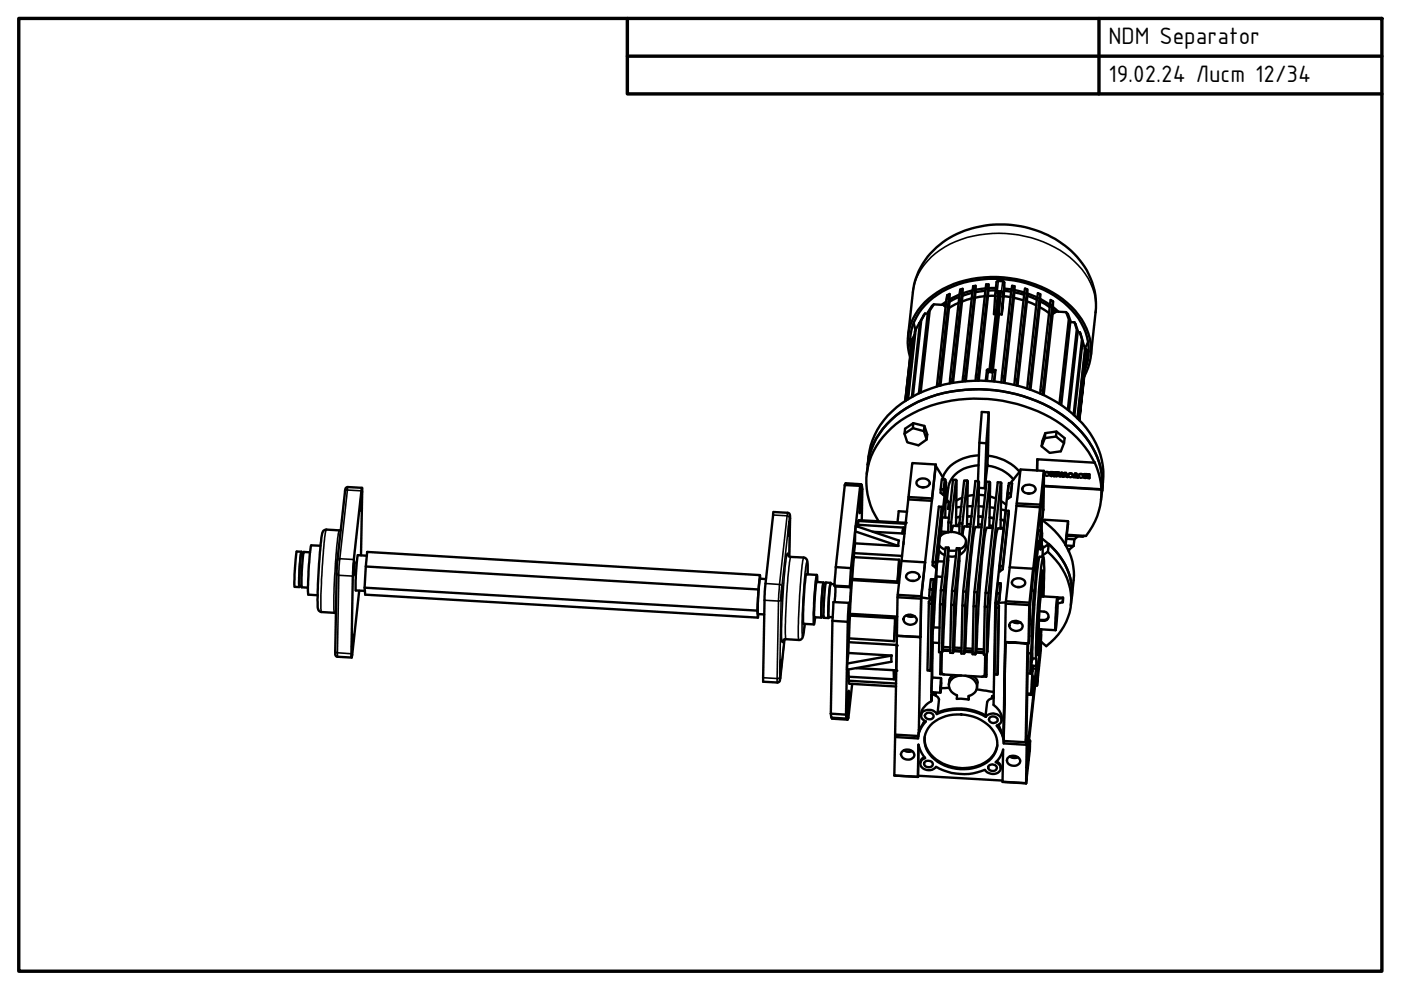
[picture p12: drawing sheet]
<svg xmlns="http://www.w3.org/2000/svg" width="297mm" height="210mm" viewBox="0 0 297 210" stroke-linecap="round" stroke-linejoin="round" font-family="sans-serif">
<defs><g id="words">
<g font-size="5.4">
<text x="235" y="9.4">NDM Separator</text>
<text x="235" y="17.4">19.02.24 Лист 12/34</text>
</g>
</g></defs>
<!-- layer: Visible (ISO) -->
<g fill="none" stroke="#000" stroke-width=".51">
<path d="M192.5 71.2l1-9.3a16.2 16.2 0 0 1 11.8-13.2 22.2 22.2 0 0 1 23.6 6.5 14.9 14.9 0 0 1 3.4 11l-1 9.3M193 75.7a11.7 11.7 0 0 1 4.9-13.1 23.1 23.1 0 0 1 19-3.1 20 20 0 0 1 13 9.2 11.3 11.3 0 0 1 0 11.2M193.1 74.2l.2-2.1 .2-.2-1.6 13.1M193.1 74.2v.2M193.1 74.1a12.2 12.2 0 0 1 6.7-12.3 23.9 23.9 0 0 1 26.6 3.1 12 12 0 0 1 3.6 13.5M193.1 74.6l-1.2 10.4M193.1 74.2v.6M193.7 68.4l.4 1.5M193.9 71l-.4 .9-1.5 13.1M194.1 69.8l-.1 .4-1.6 14.5M195 68.5h-.1l-.8 1.4-1.6 14.7M196.1 66.5l-1 1.8-1.8 15.9"/>
<path d="M196.7 66.5h-.6l-.8 1.4-1.8 16.1M198 64.5l-.9 1.4-1.9 17.3M200.1 64.7l.4 .4M200.6 64.4l-.5 .3-2.1-.2-.4 .4-.9 1.3-1.9 17.2M200.6 63.9l-.9 .7M201.2 65.3l-1.8 16.5M201.3 64v-1.7l-.5 .3-.1 .8-2.1 18.5M201.3 64l-.1 1.3M201.3 62.3l-2.2 19.5M203.2 64.2l-2 1.1M203.4 63l-2.1 1M203.4 62.5l-2.1 1"/>
<path d="M204 62.7l.1-1.5-.5 .2-.1 .9-2.1 19M204 62.7l-1.9 18.5M204.1 61.2l-2.3 20M206 63.3l-2 .6M206.2 62.1l-2.2 .6M206.2 61.6l-2.1 .6M206.8 61.9v-1.3l-.5 .1-.1 .9-2.1 19.3M206.8 61.9l-2 18.9M206.8 60.6l-2.2 20.2M208.8 62.8l-2.1 .3M208.9 61.7l-2.1 .2M209 61.1l-2.2 .3"/>
<path d="M209.3 78.5l.2 .5M209.3 78.5l-.3 2.2M209.5 62.8l-2 17.9M209.5 61.6l.1-1.3h-.5l-2.3 20.4M209.5 61.6v1.2M209.6 60.3l-2.3 20.4M209.8 78.4l-.5 .1M210.4 79l.7-.5-.3 2.4M210.5 78.4l-.2 .1v.3M210.5 78.4l.6 .1M211 62.7l-1.5 .1M211.1 61.6h-1.6"/>
<path d="M211.2 61.1h-1.6M211.5 61.7l-.5 1-.3 3.9h.4M211.6 61.9l.5 .1-1.8 16.8h-.5zM212.1 62l-.3 4.6M212.4 66.7l-.6-.1-1.3 11.8M212.8 62.8l1.5 .2M212.9 61.7v-1.9l-.3-.2h-1.1l-.2 .2-.3 2.8M212.9 61.7l-.5 5 .2-4.2-.3-.8M212.9 61.7l1.5 .2M212.9 61.2l1.6 .2M215 63.1l2 .6M215.1 62l2 .5"/>
<path d="M215.1 61.5l2.1 .5M215.1 62v-1.3l-.5-.1-2.3 20.5M215.1 62l-2.1 19.2M215.1 60.7l-2.3 20.5M217.7 63.9l2 .8M217.8 62.7l2 .9M217.8 62.2l2.1 .8M217.8 62.7v-1.3l-.5-.2-2.2 20.4M217.8 62.7l-2.1 19.1M217.8 61.4l-2.2 20.3M220.4 65.1l2 1.3M220.5 63.9l2 1.2"/>
<path d="M220.5 63.3l2.1 1.3M220.5 63.9l.1-1.5-.6-.2-2.2 20.2M220.5 63.9l-2 18.7M220.6 62.4l-2.3 20.2M223.2 66.6l-1.9 17.1M223.2 65.1l1.2 1M223.2 65.6v1l.7-.5M223.3 63.9l-2.2 19.8M226 66.2l.6 1.5-2 17.9M226.9 68.3h.9M227.8 68.3l.5 1.5-1.9 17.1M227.8 68.3l.7 1.9-1.8 16.9"/>
<path d="M228.5 70.5h.5l.4 1.4-1.8 16M229 70.5l.5 1.8-1.7 15.8M229.5 72.6l.5 1.5-1.6 14.6M230 74h.3l.2 .3-.3 2.8M230 74l-1.5 14.7M230.2 76.8l-.4 .4M230.2 77l-.1 .5M230.3 76.3l-.5 .5M230.7 72.5l-.7 1.4M184 98.6a16.7 16.7 0 0 1 9.3-12.7 31.5 31.5 0 0 1 34 3.7 17.2 17.2 0 0 1 6.4 14.4M184 98.6a16.7 16.7 0 0 1 9.5-14.5 31.4 31.4 0 0 1 34 3.7 16.9 16.9 0 0 1 6.2 16.2M184 98.6l-.2 1.9"/>
<path d="M193.5 90.8l-1.7 1.2 .1-1.1 1.7-1.2 2.4 .6 .6 1.8-.1 1.1-1.8 1.2-2.3-.6-.6-1.8M193.6 89.7l-.1 1.1 2.4 .6M195.9 91.4l.6 1.8M196 90.3l-.1 1.1M198.4 98.8v-.3l-.8 7.7-5-.3v-.5M198.4 98.5l-5-.3-.8 7.2 5 .3M207.5 98.7a6.6 6.6 0 0 0-6.3 4.1l-.5 3.7M207.6 96.5a8.1 8.1 0 0 0-7.7 4.7M207.6 93.9l1.5 .1M209.3 98.7l-.5 4.8M209.5 96.6l.1-9.2-1.4-.1-.6 6.6-.3 8.1M209.5 96.6a10.1 10.1 0 0 1 6.7 3.4"/>
<path d="M209.5 96.6l-.2 2.1a8.2 8.2 0 0 1 5.6 3M209.6 87.4l-.5 6.6-.3 9.5M216.3 99.8l-2.1 2.6M219.9 97.4v2.4v-2.4l12.2 .7M220.6 83.5l2.2-19.9 .5 .3-.1 1.7 .7 .5 2.1 .1 .4 .4 .5 1.4-1.9 17.9M221.3 99.8l-4.9-.3-.9 7.7M221.5 92.9l-.6 1.7 .1-1 .6-1.8 2.4-.3 1.7 1.4-.1 1.1-.7 1.7-2.4 .3-1.6-1.4M221.6 91.8l-.1 1.1 2.4-.3M224 91.5l-.1 1.1 1.7 1.4M228.8 89l1.4-12.2-1.3 12.3M232.1 98.1a24.4 24.4 0 0 0-15-12 30.5 30.5 0 0 0-26 3 15.9 15.9 0 0 0-7.4 13.4 15.8 15.8 0 0 0 2.6 8M232.1 98.1v-.1a15.5 15.5 0 0 1 1.4 5.7"/>
<path d="M63.9 117l-1-.1-.1 .8a35 35 0 0 0-.3 6.7l1 .1M64 117.2l-.1-.2a37 37 0 0 0-.4 7.5v-.3M64.3 117.3l-.4-.1-.4 3.8v3.2l.4 .1M65.7 117.1l-1.3-.1-.4 4.3-.1 3.2 1.4 .1M67.9 115.7l-1.9-.1a53.9 53.9 0 0 0-.6 10.5l2 .1M72.2 112.4l-3-.1a1.03 1.03 0 0 0-1 1.2l-.6 7.5a48.5 48.5 0 0 0-.1 8.3l.4 .4 3.3 .3M75.1 119.1l-.2 2.9zM76.5 117.7l.3-14.3-1.9 16.9-.4 19.1 1.7-14.2M76.6 105.3l-.1 3zM76.8 103.4l-3.3-.1a.81 .81 0 0 0-.3 .9l-1.7 15.2-.4 19.4 .3 .4 3.1 .2M77.8 117.8l-1.9-.1-.5 4.3v3.2l2 .1M167 117.6l.4 .4 .3 .1 2.7 .1a1.15 1.15 0 0 1 .8 1.5v2.1"/>
<path d="M167.3 118l.2-8.9-.5-.4-3-.1-1.9 16.8-.3 19.1 3 .2a.77 .77 0 0 0 .6-.9l.9-8.2M167.4 110.6l-.2 3zM179.1 102.8l3.3 .2M179.1 102.8l-1.9 17.4M181.1 117.3v.8M181.1 118.1l-.4 4.6M181.1 117.3l10.2 .6M181.1 118.1l9.5 .6M181.3 115.2l.1-3.7 9.2 3.1-.1 1.2M181.3 115.2l-.2 2.1M181.3 115.2l9.2 .6M181.3 112.7l9.2 3.1"/>
<path d="M181.9 111.3l-.1 .3M181.9 111.3l9.6 .6M182 110.5l.1-.2 9.9 .5M182 110.5l-.1 .8M182 110.5l10 .6M182.4 103l-2 17.5M182.5 102.9h.2M182.6 102.7l-3.3-.2-.2 .3M182.6 102.7l-.2 .3M182.6 102.7l-.4 6.1 .5-5.9M182.7 102.9l.1 .8-.1 6.6M185 112.7l6.8 .4"/>
<path d="M190.6 118.7l-.3 4.6M191.1 118.9l-.8 7.2 5 .3M191.5 111.9l-.1 1.2M191.5 111.9l-.2 1.2M191.6 114.9v.5M192.3 108.5l-1.8-.1-.2 2.4M192.6 105.9l-1.5 13 5 .3M194.5 101.9a1.59 1.59 0 0 1 2.6 .6 1.63 1.63 0 0 1-2.8 0zM195.5 103.3h.4M196.1 119.3l-.8 7.6-.1 8.2M197.7 119.1l1.4-11.7 .6 .1-1.3 12.9-.7-.5v-.8l.7 .1v1.2M199.1 116.7l-.3 2.3"/>
<path d="M199.1 116.7v-1.1l-1.3 11.5-.4 21.6 .2-1.5 .9 .4 .5 .4 .1 .3-.3 2.8M199.1 116.7l.5 .6 .7 .4M199.3 113.7a3.7 3.7 0 0 1 5.4 .6 1.75 1.75 0 0 1-1.2 2.2M199.3 113.7l-.2 1.9 .5 .5 .8 .5M199.6 112.7l-.2 .9M199.6 112.7l1.4 .1M199.7 101.6h.6l-.2 2.2h-.7zM199.7 107.5l-1.3 11.7M200.1 103.8v1.2M200.2 119.1l-1.4-.1-.2 .7-.1 2.5 1.3 .1M200.2 101.6l-1.8-2.9-3.1 28M200.3 101.6l.1 .4"/>
<path d="M200.4 109.7l.2-7.5-1.3 11.5M200.5 105.8l.2 .3-.2 .2M200.5 106.5l.7-.1-.2 1.5M200.6 102.2l-.2-.2-.3 3-.7-.5v-.7M201.1 116.1l-.6-.1-1 9.2h.6M201.1 110.8h.6l-.1 2M201.1 110.8l-.1 2.1M201.2 109.8l-1.4-.1-.2 3M201.4 107.8l-.4 .1M201.5 107.2l-.5 .7M201.7 110.8l1-9.1 .1 .2-.1 9.6M202.6 117.9l-1.5 .1"/>
<path d="M202.7 101.7h-.6l-1 9.1M202.8 116.7h-1.7M203.4 111.6l-1.3-.1-.3 1.3M203.4 110.9l.6 .1v2.5M203.4 111.2l-.7 .1M203.4 110.9v2.2M203.5 116.3l-.6-.1-1.1 9.1-.3 13.1h.6M203.6 109.6l-.9 .1M203.8 107.5l-1.1 .1M204 111l1.1-9.1 .1 .1-.2 9.6M204 105.5l-1.3 .6M204.8 114.9v1a2.16 2.16 0 0 1-1.3 1.7"/>
<path d="M205.1 101.9h-.7l-1 9M205.1 111.1h.7M205.1 109.5h.9M205.1 107.3h1.1M205.7 111.7l-1.3-.1-.4 1.9M206.5 105l-1.4 .2M207.4 111.8l.2-9.6-.2-.2-2.5 23.4-.3 3-.2 10.2 .2-.6M207.4 102h-.6l-2.6 23.4-.4 13.2h.6M207.4 111.2h.8M207.4 109.5l1 .1M207.5 107.3l1.1 .1M207.5 104.9l1.3 .1"/>
<path d="M207.5 103.4l1.3 .1M208.1 111.8l-1.2-.1a12.5 12.5 0 0 0-.8 4.6l-.1 .9a291.2 291.2 0 0 0-1.3 20.3M209.8 111.9l.1-9.6-.1-.1-2.6 23.4-.2 2.9-.2 10.2 .2-.6M209.8 102.2l-.6-.1-2.6 23.4-.4 13.2h.6M209.8 111.4l.7 .1M209.8 109.7l.9 .2M209.8 107.5l1.1 .2M209.9 105.3l1.3 .4M210.5 111.9h-1.2a11.7 11.7 0 0 0-.9 4.5v.9a291.2 291.2 0 0 0-1.3 20.3M212 120h.6v.7M212.1 112.1l.2-9.7-.8-.2-2.5 23.5-.4 13.1 .6 .1 .2-.8 .3-7.4a140.6 140.6 0 0 1 1.8-18.5l.1-.2 1.2 .1M212.1 111.9l.7 .1"/>
<path d="M212.2 102.3l-2.6 23.4h-.6M212.2 110.2l.8 .2M212.2 106.2l1.1 .8M212.2 108l1 .2M213.3 108.3h.6v.7l-1.3 11.7-.6 .5v-1.2zM213.9 102.9l-2.9 24.9-.3 21.7a3.5 3.5 0 0 1 1.6 3.3M213.9 108.3l-1.3 11.7M213.9 102.4l.6 .1-.2 2.2-.6-.1zM214.3 104.7v.6M214.5 102.5l-.2 2.8-.6 .5v-1.2M215.5 107.2l-1.4 13.1M215.5 107.2l5 .3"/>
<path d="M215.6 106.7l5 .3M217 103.2a1.7 1.7 0 0 1 2.5 .4 1.26 1.26 0 0 1-1.8 1 .87 .87 0 0 1-.8-.5 .87 .87 0 0 1 .1-.9zM217.9 104.6l.4 .1M219.4 119.4h.3M219.7 119.4l-.5 5.9M219.9 114.7h.4M220 118.1l-.1 2zM220.1 112.6h.5M220.1 112.4h.7M220.3 114.7l-.6 4.7M220.6 112.6l.2-.2 .1 .6v3.4l.2-.5M220.6 112.6l-.3 2.9v-.8"/>
<path d="M220.7 114.6l-.1 2zM220.7 112.4l.1-2.5 .2-.2 .1-6.6-2.7 25.1-.1 6.6-.2 1.6M220.9 110.2l5.5 .3-.5 5.1M220.9 110.2a14.6 14.6 0 0 1 6.8 11.8l-.5 4.7M220.9 114.1a14.2 14.2 0 0 1 6.3 12.6M220.9 109.8v2.7M220.9 115.9h.2M221 109.7l.2-1.7 .2-8.2-2.3 20.8a91.5 91.5 0 0 0-1 15.8M221.1 116.2l1.3-.9-.2 1.7-1.2 .8M221.1 115.9l-.1 2.2M221.2 118.1h-.8a157.8 157.8 0 0 0-1.5 21.5M221.3 103.1l12.2 .7"/>
<path d="M221.3 103l12.2 .7M221.4 100.4a.52 .52 0 0 1 .6-.4 .52 .52 0 0 1 .5 .5M221.4 100.4a.52 .52 0 0 1 .7-.3 .52 .52 0 0 1 .3 .6l-.5 .2-.4-.2zM222.2 117a13.1 13.1 0 0 1 4.6 12.9 13.6 13.6 0 0 1-5 7.1l-1.1-.9M222.4 115.3a13.8 13.8 0 0 1 4.8 11.4M222.5 100.5v.1M222.7 100.2h.3M223 100.1v.8v-.8h-.3v.8h.3M223.3 100.6l-.1 .1 .2 .2 .7 .1M223.4 100.2l.2 .2M223.5 100.1l-.4 .1M223.6 100.4l-.1-.3h-.4l.3 .5-.1-.1-.1 .2"/>
<path d="M223.6 100.5l.1 .1M223.8 100.2l.3 .1M224.1 100.2l-.3-.1v.5l-.2-.2M224.1 100.2v.8zM224.2 100.2h.3l.1 .1h.7l-.4 .8-.3-.1zM224.5 100.2l-.3 .1M224.5 100.3h.1M224.9 100.3l-.3 .1M225 100.3h.3M225 100.2l-.1 .2M225.7 100.3h.3l.4 .8h-.3l-.3-.5-.2 .5h-.3zM225.7 100.3l-.4 .8"/>
<path d="M226 115.7l1.6 .1M226 100.3l.4 .8M226 100.3h-.3M226.1 114.2l1.7 .2-.2 1.4M226.1 113.6l3.6 .2 .1-.2M226.4 110.5l-.5 5M226.5 100.7a.52 .52 0 0 1 .5-.4 .52 .52 0 0 1 .5 .6M226.6 100.6a.47 .47 0 0 1 .6-.2 .47 .47 0 0 1 .1 .7h-.6l-.2-.2zM226.7 116.5l-.1 .4M227.6 115.8l-.9 .7h-.3M227.9 101l-.3-.1v.3l1 .1v-.3h-.4l.1-.6h-.4v.7l-.3-.1M228.2 100.5v.5"/>
<path d="M228.3 100.4l-.4 .1M228.5 113.8l-.7 .6M228.6 101l-.4 .1M228.6 101.1v.2M228.7 100.9a.52 .52 0 0 1 .5-.4 .52 .52 0 0 1 .5 .5M228.8 100.7a.47 .47 0 0 1 .6-.1 .47 .47 0 0 1 .1 .6h-.6l-.2-.2zM230.1 100.5l-.2 .1M230.1 100.6v.5M230.3 100.5l-.2 .7M230.5 100.6l.2 .6v-.6h.3v.8h-.4l-.2-.5-.1 .5-.5-.1 .1-.8h.2v.6l.2-.6 .2 .1 .2 .5M230.5 100.6h-.2M231 100.6h-.3"/>
<path d="M231 100.6v.8M233.5 103.8a14.8 14.8 0 0 1-3.2 9.8l-4.1-.2M233.5 103.7v.1M233.7 104l-.3 2M74.8 134.5l-.1 3.1zM77.3 124.6l83.3 4.9 .1 1.5M77.6 120.1l83.2 4.9-.2 4.5M160.8 125l.3-3.1-83.2-4.9-.6 7.6 .1 1.5 83.3 4.9 .1-.8M161.1 121.9l.1 .8M162.4 122.8l-1.3-.1-.4 4.3v3.1l1.3 .2M165.6 139.9l-.2 3zM165.9 124.3l-.2 3.1z"/>
<path d="M170.6 132.3v.6a4.3 4.3 0 0 1-.7 2.6l-.3 .2-3.1-.2-.6 .4M173.2 121.9l-2.3-.1a59.2 59.2 0 0 0-.6 10.5l2.3 .1M173.3 123.4l-.2-1.4a63.7 63.7 0 0 0-.5 10.4l.2-1.5M174.6 123.5l-1.5-.1-.1 .7a35 35 0 0 0-.3 6.8l1.5 .1M174.7 123.8l-.1-.3-.4 4.3v3.2v-.3M175 123.8h-.5l-.3 4.3-.1 2.4 .1 .2h.4M176.1 123.6l-1-.1-.4 4.3-.1 3.2h1M176.1 123.8v-.2l-.1 .6a35.7 35.7 0 0 0-.3 6.8v-.2M176.5 131.6l3.2 .2M176.5 131.6l-.4 19.7M176.9 124.2l.2 .2-.1 3.2M176.9 124.2l3.3 .1"/>
<path d="M177 123.9l-.9-.1-.4 3.8-.1 3.1 .9 .2M177.2 120.2l-.3 4M177.2 120.2l3.2 .3M179.7 131.8l-.3 19.7M179.9 138.4l-.3 3.6 9.4-1.7 .1-1.3M179.9 138.4l9.2 .6M179.9 136.2v2.2M179.9 136.2l10.3 .6M180 127.8l-.3 4M180 127.8l-3.3-.2-.2 4M180 135.4l-.1 .8M180 135.4l9.6 .5"/>
<path d="M180.2 130.1v.4M180.2 124.3a3.1 3.1 0 0 1 .1 2.2l-.2 1.6-.1-.3M180.2 130.1l10 .6M180.2 130.5l-.2 4.9M180.2 130.5l9.6 .6M180.4 120.5l-.2 3.8M180.6 123l-.4 7.1M180.6 123l10 .6M180.7 122.7l-.1 .3M180.7 122.7l9.6 .6M189.1 139l-9.5 1.7M189.8 131.1l-.2 4.8"/>
<path d="M190.1 136.8l-.1 5.4M190.3 126.6l-.1 8.2 5 .3M190.3 126.1v.5l5 .3M191.7 130.8a1.62 1.62 0 0 1 2.7 .7 1.43 1.43 0 0 1-1.6 1 1.43 1.43 0 0 1-1.2-1.5zM192.2 130.5l.8 .3 .9-.1M192.4 121.7a1.59 1.59 0 0 1 2.5 .6 1.63 1.63 0 0 1-2.8 .1zM192.5 130.4v.3M193.3 123.2h.4M195.3 126.7l-.1 8.4M196.9 127.9l.7 .1-.3 14.2h-.7zM197.1 125l-.1 1.3 .4 .7-2.1-.3M197.4 122.8h.6l-.3 2.2h-.6z"/>
<path d="M197.4 127l-.5 .6v.3M197.6 127l-.3 15.2M197.7 125l-.1 3M197.8 136.2l-.3 10.5 1.9 .2M197.9 133l1.3 .1M198 122.8l-.4 4.2 .2 .1M198.6 122.2l-.9 13.6v.4l1.4 .1M199.3 128.1l-.2 10.2h.6M199.4 138.3l-.1 4.6 .7 .1M199.5 125.2l-.2 2.9 .6 .1M199.7 138.3l-.1 4.2 .4 .5 8.2 .5 .4-.1 .2-.3M199.9 137.7l1.6 .1"/>
<path d="M199.9 137.2l1.2-21.1-1.2 12.1-.2 10.1 .2-.6M199.9 137.2v.5M199.9 137.2l1.6 .1M201.5 138h-1.4l-.3 .1M201.5 137.9h-1.4l-.3 .1M201.7 128.2l.6 .1M201.8 125.3h.7M202.2 138.1h1.6M202.2 137.9l1.6 .2M202.2 137.9h1.6M202.3 137.3l1.2-21-1.2 12-.2 10.1 .1-.5M202.3 137.3l-.1 .6"/>
<path d="M202.3 137.3l1.5 .1M204 128.4h.6M204.2 125.4h.7M204.6 138.2l1.6 .1M204.6 138.1l1.6 .1M204.6 138l1.6 .1M204.7 137.5l-.1 .5M204.7 137.5l1.5 .1M206.4 128.5h.6M206.6 125.5l.6 .1M206.9 138.4l1.7 .1M207 138.2l1.6 .2"/>
<path d="M207 138.1l1.6 .1M207.1 137.6l-.1 .5M207.1 137.6l1.5 .1M208.9 138.9l-.1 4.2zM209.2 138.9l-.1 4.6M209.4 128.7l-.2 10.2M209.6 125.7l-.2 3h-.6M211 127.8h.2M211.2 128.8h.6l-.3 14.3-.6-.1zM211.3 125.8l-.1 3M211.4 127.8l.4 .6-.3 14.7M211.6 123.6l.6 .1-.2 2.2-.7-.1z"/>
<path d="M211.8 128.4v.4M211.9 127.2l-.5 .6 1.8-.1M212 125.9l-.1 1.3M212.2 123.7l-.3 3.5M213.1 136.1l5 .3zM213.1 136.2l-.3 19.6M213.1 136.2l-.3 20.5zM213.2 128l5 .3M213.3 127.5l5 .3M214.1 120.3l-.9 7.7-.1 8.1M214.1 120.3l4.9 .3M214.2 132.1a1.62 1.62 0 0 1 2.6 .7 1.43 1.43 0 0 1-1.5 1 1.43 1.43 0 0 1-1.3-1.5z"/>
<path d="M214.6 131.8l1.2 .3 .6-.1M214.8 123a1.59 1.59 0 0 1 2.6 .6 1.63 1.63 0 0 1-2.9 .1zM215.7 124.5h.5M217.8 136.5l-.3 20.9 .1-1.4M217.9 138.5h.7M218 136.4l-.4 19.6 .3 .2M218.3 132.3l.5 .1M218.6 138.5l-.1 4.3M218.7 125.2l.5 .1M218.8 138.4l-.1 2zM218.8 139.9h.1M218.8 132.4l-.2 6.1"/>
<path d="M218.8 139.9v-.3l-.3 3.2M218.9 139.6l-.1 .3M218.9 139.6h.7M219.2 128l-.1 2zM219.2 125.3l-.4 7.1M219.6 139.6l.1 1.6M219.8 136.2h.3M220 136.2l-.2 1.7M220.3 129.6l1.1 .1a.97 .97 0 0 1 .9 1 .97 .97 0 0 1-1 .9h-1M220.4 133.4v.4v-.4M220.5 137.7h.1M220.6 123.7h.3"/>
<path d="M220.7 134.5v3.1l-.8 7.7v-1.9l.7-6.6M220.8 121.9v1.8M220.8 133.4l-.5 5.9-.5 2.5-.1-.6M220.8 136.2h-.1M220.9 126.5v-2.8l-.5 3.6a52 52 0 0 0-.3 8.9l.5-2.8M221.1 126.5l.1-3.7-.1-1.8a54.4 54.4 0 0 0-1.1 10.3l-.2 4.2v2.4l.2 1 .3-1.8 .4-3.7M221.2 126.3v.2l.2-6.1-.2-2.3a74 74 0 0 0-1.3 12.4l-.3 9.1M222.3 130.9a1.07 1.07 0 0 1-1 .6l-1-.1M224.2 126.6v3.1l-.4 3.9v-2.5zM224.2 126.7h1.2l-.1 1-1.1 .2M224.2 126.6l-3.5-.2-.4 3.2v3.8l3.5 .2M224.2 127l1.2-.3-.1 1"/>
<path d="M227.2 126.7l-.2 1.6M176.1 151.3l.2 .9 3.2 .2M176.1 151.3l3.3 .2M176.4 152.2v.2l3.3 .2M179.4 151.5l.1 .9M179.5 152.4l.5-6-.3 6.2M179.9 142l.1 1.5M179.9 144.3l.2 .7 9.9 .6M179.9 144.3l10.1 .6M180 143.5l-.1 .8M180 143.5l9.6 .5M180.7 145l-.8 7.2-.2 .4"/>
<path d="M181.5 141.7l8.5 .4M189.5 142.1l.1 1.9M189.6 142.1v1.9M189.8 156.3l-.2 8.1 5 .3M191.2 159.4a1.58 1.58 0 0 1 2.7 .7 1.51 1.51 0 0 1-1.5 .9 1.51 1.51 0 0 1-1.4-1.1zM191.6 159.1l.9 .3 .9-.1M194.7 156.1l-4.9-.3v.5M194.7 156.1l-.1 .2M194.7 158l-.1 6.5M194.8 155.4l-.1 .7M195.1 154.6l-.3 .1 .4-19.6-5-.3-.4 21M196 152.8l-.3 .7"/>
<path d="M196 156.3a6 6 0 0 0 3.9 5.6 9.2 9.2 0 0 0 10.5-1.5 5.1 5.1 0 0 0 1.1-2.4M196.2 152.9l-.9 1.2-.5 1.3v-.7l.2 .1M196.3 151.4a.87 .87 0 0 1 1.1-.2 .87 .87 0 0 1 .4 1 .97 .97 0 0 1-1.1 .3 .97 .97 0 0 1-.6-1zM197.2 153.8a9.4 9.4 0 0 1 12.1-.3 4.9 4.9 0 0 1-.9 8.6 9.4 9.4 0 0 1-11.7-2.7 4.6 4.6 0 0 1 .5-5.6zM197.4 148.7a3.7 3.7 0 0 0-2.1 2.9M197.7 143.7l1.8 .1M197.7 147.2l.1-.3h.6v.6M197.8 146.8v.1M198.6 151.4a1.95 1.95 0 0 0-3.3 0 1.28 1.28 0 0 0 1 1.6l-.5 .5a5.2 5.2 0 0 0-1.2 3.1l-4.8-.3M198.6 151.4l.1-.3a11.6 11.6 0 0 1 10.3 .6v.3M198.6 151.4a11.6 11.6 0 0 1 10.4 .6M199.5 143.8l-.1 3.1z"/>
<path d="M201.3 145.9h-1.8M202.2 143.1a1.35 1.35 0 0 0-.9 1.1l-.1 .9M203.8 143.2a2.24 2.24 0 0 0-2.5 2.7 2.43 2.43 0 0 0 1.6 1.5v.8l2.5 .1M204.6 143.3a2.36 2.36 0 0 1 2.2 3.3l-.6 .6-.8 .4v.7M205.4 147.5v.8M206.3 143.4a1.62 1.62 0 0 1 1 1.3l-.2 1.1M207.1 146.1l3.6 .6M208.4 143.4l.7 .1M209 152a1.96 1.96 0 0 1 3.3 .4 1.22 1.22 0 0 1-1 1.5l.4 .5a5.4 5.4 0 0 1 1.1 3.2M209.8 152.2a.97 .97 0 0 1 1.1-.2 .97 .97 0 0 1 .6 .9 .96 .96 0 0 1-1.1 .4 .96 .96 0 0 1-.7-1zM210.7 148l-.4 .1a1.37 1.37 0 0 0-1 .8l-.3 2.8M210.7 147.6h-.3l-.1 .5"/>
<path d="M211.5 153.8l.8 1.3 .3 .7M211.7 153.6l.5 1.2M212.5 155.6l.3 .2M212.6 155.8h.2M212.6 155.8l.2 .9M212.8 156.7l.1 .4M212.9 157.1l-.1 .5 4.9 .3M212.9 157.1l4.6 .3 .2 .3M217.8 147l.8 .1M217.8 147.3h.9M217.8 142.8h.7M217.9 156.2l-.1 6.6 .6-5.8v1.9l-.8 7.2 .1-8.2z"/>
<path d="M218.5 142.3h.4M218.5 142.2h.4M218.9 142.2l-.3 4.9M218.9 143.3l-.1 1.9zM218.9 141.2l.2 .5 .7 .1M218.9 141.2v1M218.9 141.2h.8M219.1 145h.2M219.3 145l-.1-.7-.4 3h-.1l-.1-.2M219.5 145.3h.4M219.5 145.3h.3M219.5 145.3l-1.3 11.6"/>
<path d="M219.5 143.7v1.6M219.7 141.8l-.4 3.2M219.9 143.4l-.4 .3-1.4 13.1 .3 .2M189.6 164.4l5 .3M194.6 164.5v.2l.1-6.8 .7 1.8 .8 1.1a1.2 1.2 0 0 0-1.1 1.1 1.2 1.2 0 0 0 1 1.2l.7 .2a1.73 1.73 0 0 0 1.7-.7 11.8 11.8 0 0 0 10.3 .6 1.84 1.84 0 0 0 1.8 .9 1.84 1.84 0 0 0 1.6-1.2 1.38 1.38 0 0 0-1.1-1.3l.9-1 .7-1.7-.1 6.8 5 .4M194.6 164.5l18 1M196 160.5l-.7 .6-.2 .7M196.1 161.5a.99 .99 0 0 1 1-.2 .99 .99 0 0 1 .6 .9 .96 .96 0 0 1-1 .5 .96 .96 0 0 1-.7-1zM209.7 162.3a1.07 1.07 0 0 1 1.7 .5 .93 .93 0 0 1-1.1 .7 .93 .93 0 0 1-.8-1zM211.3 161.4l.3 .2a1.2 1.2 0 0 1 .6 1.4M212.6 165.7l5 .3M213.7 160.7a1.58 1.58 0 0 1 2.6 .7 1.48 1.48 0 0 1-1.5 1 1.48 1.48 0 0 1-1.3-1.2z"/>
<path d="M214.1 160.4l.9 .3 .9-.1"/>
</g>
<!-- layer: Visible Narrow (ISO) -->
<g fill="none" stroke="#000" stroke-width=".34">
<path d="M211.7 59.6l-.2 2.1h.8l.3-2.1M212.9 59.9l-.3 2.9M193.5 71.9l-.1 .4M193.5 61.9a13.5 13.5 0 0 1 7.9-10.2 24.9 24.9 0 0 1 25.4 2.8 13.3 13.3 0 0 1 5.5 11.7M194.1 69.9l-.1 .3M195.3 67.9l-.2 .4M195.4 67.8l-.3 .4M196.1 66.5l-.3 .4M197.1 65.9l-.4 .3M197.1 65.9l-.4 .4M198 64.6l-.4 .3M201.2 63.2l-.5 .2 .5-.1"/>
<path d="M201.3 62.4l-.5 .2M203.9 62.2l-.4 .2M204 62.2l-.5 .1M204.1 61.3l-.5 .1M204.7 79.7l-.5 .2M204.7 79.7l-.5 .1M206.7 61.5l-.5 .2M206.8 60.6l-.5 .1M207.4 79.5h-.5M207.4 79.4h-.4M209 61.3h.5M209.3 78.5h.5"/>
<path d="M209.5 61.2l-.5 .1M209.6 60.3h-.5M210.3 78.5h.6l-.2 2.4M211 62.8h.5M212 62.9h.6M212.4 79.8l.5 .1M212.4 79.7l.5 .1M214.4 61.6l.5 .1M214.5 61.5l.4 .1M214.6 60.6l.5 .1M217.2 62.1l.5 .2M217.2 62.2l.5 .1"/>
<path d="M217.3 61.2l.5 .2M219.9 63.1l.5 .2M220 62.2l.6 .2M222.6 64.4l.5 .3M222.6 64.5l.5 .3M222.8 63.6l.5 .3M226.1 66.2l.3 .4M226.6 67.6l.3 .4M226.6 67.7l.3 .3M227.8 68.4l.2 .4M228.3 69.7l.2 .5-.2-.4M229 70.5l.1 .4"/>
<path d="M229.4 71.9l.1 .4M230 74.1l.1 .3M230.1 74v.3M230.5 74.3l-.3 2.7 .3-2.1M199.2 81.3l-.5 .3M199.2 81.4l-.5 .3M201.9 80.4l-.5 .1M201.9 80.3l-.5 .1M209.3 80.8l.2-1.8h.9l-.1 1.8M215.2 80.4l.4 .1M215.2 80.3l.5 .1M217.9 81.3l.5 .2"/>
<path d="M220.6 82.7l.5 .3M220.6 82.6l.5 .3M69.2 112.3a90.1 90.1 0 0 0-1.2 13.9l.2 3.6M71.9 112.5a98.5 98.5 0 0 0-1.1 17l.1 .4M72.1 118.5h-.4l-.2 .3M72.1 118.5l-.3 3.5-.4-.4M72.1 118.5l2.9 .1M73.7 103.3v.6h-.3l-.2 .3M76.6 104.1l-2.9-.2-1.6 14.6M163.9 109.2l3 .2M166.9 109.4l.4 .1 .1 .2M166.9 109.4l-1.6 14.5-3-.2"/>
<path d="M167 108.7l-.1 .7M167 117.7v-.4a97.3 97.3 0 0 0-1.3 15.9l.2 3 .1-.3M167.4 109.7l.1-.4v.7M167.4 109.7l-1.6 14.6M167.5 109.9v.1M167.5 110l-.2 8M167.7 118.1a75 75 0 0 0-1.2 13.8l.1 3.6M170.4 118.2a85.2 85.2 0 0 0-1.1 13.9l-.1 2.8 .2 .8M182.3 107.2h.2M71.1 138.1l.1 .2 .3 .1M71.5 138.4l.1 .8M71.5 138.4l3 .2"/>
<path d="M74.8 122.1l-3-.1-.3 16.4M162.1 127.3l3 .1M165.1 127.4l-.3 16.5-3-.2M165.6 127.1l-.2 .3h-.3M165.6 127.1l.2-2.8-.1-.2-.4-.2-.2 3.5M165.6 127.1l-.3 16.5M166.3 135.6l-.9 8.2M171.2 121.8l-.1-2.8a87.3 87.3 0 0 0-1 14.7l.1 1.3 .4-2.7M177.1 124.4l3.2 .2M200.3 137.9v.1M208.3 138.3v.1M208.9 138.9h.1"/>
<path d="M221.3 131.5v.1M165.4 143.7v.5l-.1-.6-.2 .2-.3 .1v.8M179.7 148.3h.2M208.8 142.9v.2"/>
</g>
<!-- layer: Visible (ISO) -->
<g fill="#000">
<circle cx="192" cy="110.8" r=".25"/>
<circle cx="200.7" cy="106.1" r=".25"/>
<circle cx="223.8" cy="100.5" r=".25"/>
<circle cx="190.1" cy="136.9" r=".25"/>
<circle cx="190" cy="142.2" r=".25"/>
</g>
<!-- layer: Border (ISO) -->
<path d="M4 3.9h289v202h-289zM133 3.9v16h160M133 11.9h160M233 3.9v16" fill="none" stroke="#000" stroke-width=".72"/>
<use href="#words"/>
</svg>
